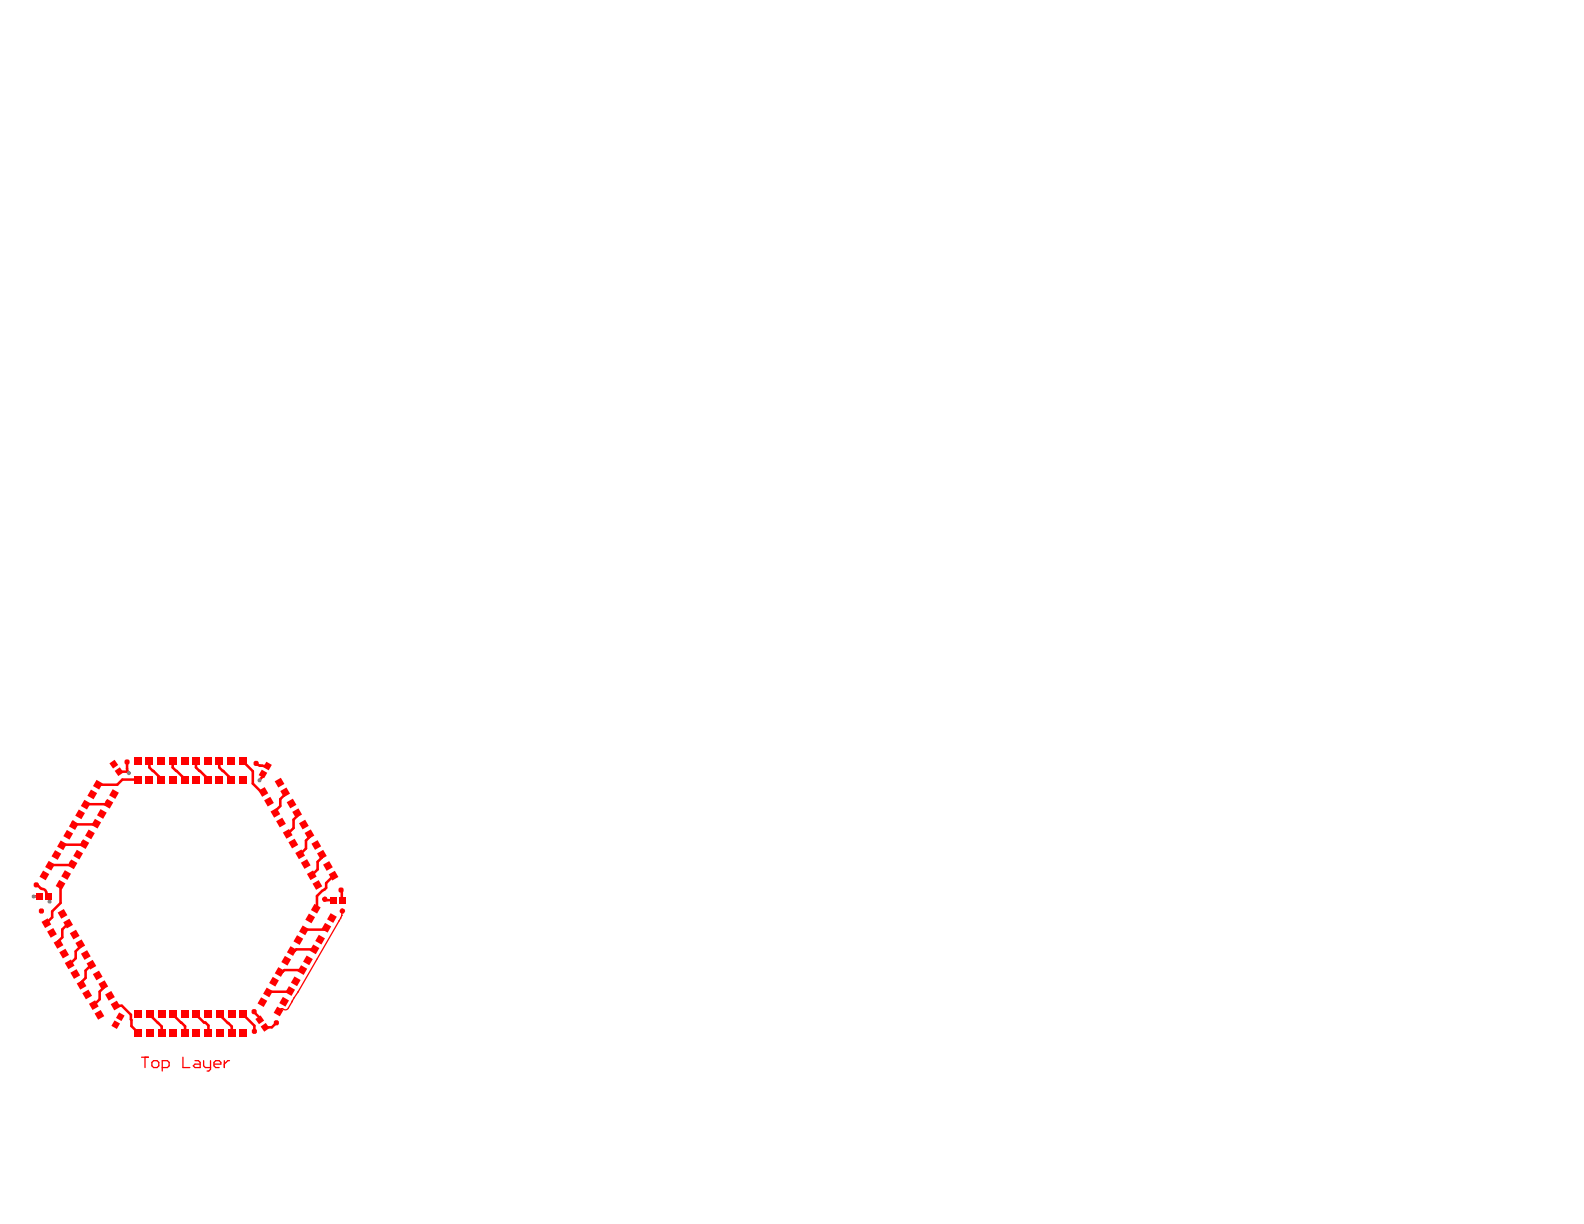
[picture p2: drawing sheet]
<svg xmlns="http://www.w3.org/2000/svg" width="279mm" height="216mm" viewBox="0 0 279 216" stroke-linecap="round" stroke-linejoin="round" font-family="sans-serif">
<g fill="none" stroke="#f00" stroke-width=".22">
<path d="M49.6 178h.1M49.6 178l-.5 .4M59.8 162.4l-9 15.4a.75 .75 0 0 1-1.1 .1l-.1 .1M59.8 162.4h.1M60.1 161.9l-.3 .5M60.1 161.9h.1M60.3 161.5h.1M60.3 161.5l-.2 .4M60.3 160.7v.8M25 186.5h1.2M25.6 186.5v1.8M26.8 187.4l.3-.3h.6l.3 .3v.6l-.3 .3h-.6l-.3-.3z"/>
<path d="M28.6 188.3h.9l.3-.3v-.6l-.3-.3h-.9v1.8M32.3 186.5v1.8h1.2M34.4 187.1h.6l.3 .3v.9h-.9l-.3-.3 .3-.3h.9M35.9 187.1v.9l.3 .3h.9M37.1 187.1v1.5l-.3 .3h-.3M37.7 187.7h1.3v-.3l-.3-.3h-.7l-.3 .3v.6l.3 .3h.7M39.6 187.1v1.2M40.5 187.1h-.3l-.6 .6"/>
</g>
<g fill="none" stroke="#f00" stroke-width=".45">
<path d="M22.4 134.4a2.08 2.08 0 0 0 .3 2l-.3-.3h-1.4M24.4 137.5h-2.8l-.9 .9h-3.4M26.4 134.2v1.2l2.1 2.1M30.5 134.2v1.2l2.1 2.1M34.6 134.2v1.2l2.1 2.1M38.7 134.2v1.2l2.1 2.1M42.8 134.2l1.8 1.8v2.2l1.5 1.5h.4M45.2 134.7l.5 .3 .5 .1M46.2 135.1h.1M46.2 135.1h1M46.4 136.5v.4l-.6 .7M50.3 139.8v.3l-.9 .9v1.2l-.8 .8v.4"/>
<path d="M6.4 156.1l.3 .1a1.71 1.71 0 0 0 1.2 .8l.3 .7 .5 .5v.8M6.9 158l-1 .1M10.7 156.1v3.2l-1.5 1.5v1l-1 1M12.6 152l-.2 .1M12.7 152.6h-3.8l-.1 .1M12.9 145l-.1 .1M14.6 148.4l-.1 .1M14.8 149h-3.8l-.1 .1M17 145.3l-.1 .1h-3.8M18.9 141.3l-.1 .1M19 141.9h-3.9M52.4 143.4v.5l-.6 .7v1.5l-1 1"/>
<path d="M54.6 147.2v.5l-.6 .6v1.4l-1.1 1M56.8 150.8v.5l-.8 .7v1.4l-1 1M57.3 158.6l.4 .2h1.1M57.4 158.4h.1M58.8 154.5l-1.3 1.3v.8l-1.6 1.4v2.4M60.2 157l.1 .1v1.5l.2 .2M12 162.9l-1 1v1.4l-.7 .7v.5M14.2 166.6v.4l-.9 .8v1.2l-1 1.1M16.1 170.2l-1 1v1.3l-.7 .7v.5M18.2 173.8v.5l-.6 .6v1.4l-1.1 1M20.4 177.4h1.1l1.6 1.6 .1 2 1.2 1.2M26.4 178.9l2.1 2.2v1.1"/>
<path d="M26.8 179.3v.1M30.5 178.9l2.1 2.1v1.2M34.6 178.9l1.4 1.5h.2l.6 .5v1.3M38.7 178.9l2.2 2.2v1.1M42.9 178.9l2 2v1M44.8 178.4l1 1.1v.4M51.2 174.8l-.1 .1h-3.7l-.1 .2M53.3 171.1h-3.1l-.4 .4h-.5M55.5 167.5h-3.2l-.3 .3h-.5M57.7 163.9l-.2 .1h-3.8M27.8 180.4h.1M48.7 180.4l-.8 .8h-1.2"/>
</g>
<g fill="#808080">
<circle cx="7.3" cy="160.7" r=".36"/>
<circle cx="20.1" cy="134.8" r=".36"/>
<circle cx="57.3" cy="158.6" r=".36"/>
<circle cx="60.2" cy="157" r=".36"/>
<circle cx="45.8" cy="137.6" r=".36"/>
<circle cx="21.2" cy="179.3" r=".36"/>
<circle cx="48.7" cy="180.4" r=".36"/>
<circle cx="44.8" cy="178.4" r=".36"/>
<circle cx="20.1" cy="140.1" r=".36"/>
<circle cx="18" cy="143.6" r=".36"/>
<circle cx="15.9" cy="147.2" r=".36"/>
<circle cx="13.8" cy="150.7" r=".36"/>
<circle cx="11.7" cy="154.3" r=".36"/>
<circle cx="11.3" cy="168.2" r=".36"/>
<circle cx="11" cy="161.2" r=".36"/>
<circle cx="13.2" cy="164.8" r=".36"/>
<circle cx="15.1" cy="168.5" r=".36"/>
<circle cx="17.2" cy="172.1" r=".36"/>
<circle cx="19.4" cy="175.7" r=".36"/>
<circle cx="24.4" cy="178.9" r=".36"/>
<circle cx="28.5" cy="178.9" r=".36"/>
<circle cx="32.6" cy="178.9" r=".36"/>
<circle cx="36.8" cy="178.9" r=".36"/>
<circle cx="40.9" cy="178.9" r=".36"/>
<circle cx="46.3" cy="176.8" r=".36"/>
<circle cx="48.3" cy="173.2" r=".36"/>
<circle cx="50.5" cy="169.5" r=".36"/>
<circle cx="52.6" cy="165.8" r=".36"/>
<circle cx="54.8" cy="162.2" r=".36"/>
<circle cx="56" cy="156.1" r=".36"/>
<circle cx="53.9" cy="152.4" r=".36"/>
<circle cx="51.7" cy="148.8" r=".36"/>
<circle cx="49.6" cy="145.1" r=".36"/>
<circle cx="47.5" cy="141.4" r=".36"/>
<circle cx="42.8" cy="137.5" r=".36"/>
<circle cx="38.7" cy="137.5" r=".36"/>
<circle cx="34.6" cy="137.5" r=".36"/>
<circle cx="30.5" cy="137.5" r=".36"/>
<circle cx="26.4" cy="137.5" r=".36"/>
<circle cx="22.7" cy="136.4" r=".36"/>
<circle cx="5.9" cy="158.1" r=".36"/>
<circle cx="8.7" cy="159" r=".36"/>
<circle cx="55.8" cy="149" r=".36"/>
<circle cx="57.8" cy="152.7" r=".36"/>
<circle cx="49.3" cy="138.1" r=".36"/>
<circle cx="51.4" cy="141.7" r=".36"/>
<circle cx="12" cy="147.2" r=".36"/>
<circle cx="14.1" cy="143.6" r=".36"/>
<circle cx="47.2" cy="135.1" r=".36"/>
<circle cx="20.4" cy="180.7" r=".36"/>
<circle cx="42.9" cy="182.2" r=".36"/>
<circle cx="38.7" cy="182.2" r=".36"/>
<circle cx="34.6" cy="182.2" r=".36"/>
<circle cx="30.5" cy="182.2" r=".36"/>
<circle cx="26.4" cy="182.2" r=".36"/>
<circle cx="17.5" cy="179" r=".36"/>
<circle cx="15.4" cy="175.4" r=".36"/>
<circle cx="13.3" cy="171.8" r=".36"/>
<circle cx="9.2" cy="164.6" r=".36"/>
<circle cx="7.8" cy="154.4" r=".36"/>
<circle cx="9.9" cy="150.8" r=".36"/>
<circle cx="16.3" cy="140.1" r=".36"/>
<circle cx="24.4" cy="134.2" r=".36"/>
<circle cx="28.5" cy="134.2" r=".36"/>
<circle cx="32.6" cy="134.2" r=".36"/>
<circle cx="36.7" cy="134.2" r=".36"/>
<circle cx="40.8" cy="134.2" r=".36"/>
<circle cx="53.6" cy="145.4" r=".36"/>
<circle cx="58.7" cy="162.1" r=".36"/>
<circle cx="56.5" cy="165.7" r=".36"/>
<circle cx="54.3" cy="169.4" r=".36"/>
<circle cx="52.2" cy="173.1" r=".36"/>
<circle cx="50.1" cy="176.7" r=".36"/>
</g>
<g fill="#f00">
<path d="M56.8 158.4l.4-.3 .3 .1 .3 .3-.1 .4-.3 .2h-.4l-.2-.4z" fill-rule="evenodd"/>
<path d="M55.1 155.9l1.1-.7 .6 1.1-1 .7z" fill-rule="evenodd"/>
<path d="M58 154.2l1.1-.6 .6 1.1-1.1 .6z" fill-rule="evenodd"/>
<path d="M57 152.5l1.1-.6 .6 1.1-1.1 .6z" fill-rule="evenodd"/>
<path d="M54.1 154.2l1.1-.7 .7 1.1-1.1 .6z" fill-rule="evenodd"/>
<path d="M53.1 152.2l1.1-.7 .6 1.1-1.1 .7z" fill-rule="evenodd"/>
<path d="M55.9 150.5l1.1-.6 .6 1.1-1.1 .6z" fill-rule="evenodd"/>
<path d="M54.9 148.8l1.1-.6 .7 1.1-1.1 .6z" fill-rule="evenodd"/>
<path d="M52.1 150.5l1.1-.7 .6 1.1-1.1 .7z" fill-rule="evenodd"/>
<path d="M50.9 148.6l1.1-.7 .6 1.1-1.1 .7z" fill-rule="evenodd"/>
<path d="M53.7 146.9l1.1-.6 .6 1.1-1 .6z" fill-rule="evenodd"/>
<path d="M52.7 145.2l1.1-.6 .7 1.1-1.1 .6z" fill-rule="evenodd"/>
<path d="M49.9 146.9l1.1-.7 .6 1.1-1.1 .6z" fill-rule="evenodd"/>
<path d="M48.7 144.9l1.1-.7 .6 1.1-1.1 .6z" fill-rule="evenodd"/>
<path d="M51.6 143.2l1-.6 .7 1.1-1.1 .6z" fill-rule="evenodd"/>
<path d="M50.6 141.5l1.1-.6 .6 1.1-1.1 .6z" fill-rule="evenodd"/>
<path d="M47.7 143.1l1.1-.6 .6 1.1-1.1 .6z" fill-rule="evenodd"/>
<path d="M46.6 141.2l1.1-.7 .6 1.1-1.1 .7z" fill-rule="evenodd"/>
<path d="M49.4 139.5l1.1-.6 .7 1.1-1.1 .6z" fill-rule="evenodd"/>
<path d="M48.5 137.8l1-.6 .7 1.1-1.1 .6z" fill-rule="evenodd"/>
<path d="M45.6 139.5l1.1-.7 .6 1.1-1.1 .7z" fill-rule="evenodd"/>
<path d="M20.2 180l1 .5-.6 1-1-.6z" fill-rule="evenodd"/>
<path d="M21 178.6l1 .5-.6 1-.9-.6z" fill-rule="evenodd"/>
<path d="M59.9 158.2h1.1v1.1h-1.1z" fill-rule="evenodd"/>
<path d="M58.3 158.2h1.1v1.1h-1.1z" fill-rule="evenodd"/>
<path d="M47 134.4l1 .5-.6 1-1-.6z" fill-rule="evenodd"/>
<path d="M46.2 135.8l.9 .5-.5 1-1-.6z" fill-rule="evenodd"/>
<path d="M19.3 134.7l.9-.7 .7 .9-1 .7z" fill-rule="evenodd"/>
<path d="M20.2 136l.9-.7 .7 1-.9 .6z" fill-rule="evenodd"/>
<path d="M40.3 178.3h1.2v1.2h-1.2z" fill-rule="evenodd"/>
<path d="M40.3 181.6h1.2v1.2h-1.2z" fill-rule="evenodd"/>
<path d="M42.2 181.6h1.3v1.2h-1.3z" fill-rule="evenodd"/>
<path d="M42.2 178.3h1.3v1.2h-1.3z" fill-rule="evenodd"/>
<path d="M32 178.2h1.3v1.3h-1.3z" fill-rule="evenodd"/>
<path d="M32 181.5h1.3v1.3h-1.3z" fill-rule="evenodd"/>
<path d="M34 181.5h1.2v1.3h-1.2z" fill-rule="evenodd"/>
<path d="M34 178.2h1.2v1.3h-1.2z" fill-rule="evenodd"/>
<path d="M27.9 178.2h1.3v1.3h-1.3z" fill-rule="evenodd"/>
<path d="M27.9 181.5h1.3v1.3h-1.3z" fill-rule="evenodd"/>
<path d="M29.9 181.5h1.2v1.3h-1.2z" fill-rule="evenodd"/>
<path d="M29.9 178.2h1.2v1.3h-1.2z" fill-rule="evenodd"/>
<path d="M23.8 178.3h1.2v1.2h-1.2z" fill-rule="evenodd"/>
<path d="M23.8 181.6h1.2v1.2h-1.2z" fill-rule="evenodd"/>
<path d="M25.8 181.6h1.2v1.2h-1.2z" fill-rule="evenodd"/>
<path d="M25.8 178.3h1.2v1.2h-1.2z" fill-rule="evenodd"/>
<path d="M19.5 177.1l1.1-.6 .6 1.1-1 .6z" fill-rule="evenodd"/>
<path d="M16.7 178.8l1.1-.7 .6 1.1-1.1 .7z" fill-rule="evenodd"/>
<path d="M15.7 177.1l1.1-.7 .6 1.1-1.1 .7z" fill-rule="evenodd"/>
<path d="M18.5 175.4l1.1-.6 .7 1.1-1.1 .6z" fill-rule="evenodd"/>
<path d="M16.4 171.8l1.1-.6 .6 1.1-1.1 .6z" fill-rule="evenodd"/>
<path d="M13.5 173.5l1.1-.7 .6 1.1-1 .7z" fill-rule="evenodd"/>
<path d="M14.5 175.2l1.1-.6 .6 1-1.1 .7z" fill-rule="evenodd"/>
<path d="M17.4 173.5l1.1-.6 .6 1.1-1.1 .6z" fill-rule="evenodd"/>
<path d="M15.3 169.9l1.1-.6 .6 1.1-1.1 .6z" fill-rule="evenodd"/>
<path d="M12.4 171.6l1.1-.6 .6 1-1.1 .7z" fill-rule="evenodd"/>
<path d="M11.4 169.9l1.1-.7 .6 1.1-1 .7z" fill-rule="evenodd"/>
<path d="M14.3 168.2l1.1-.6 .6 1.1-1.1 .6z" fill-rule="evenodd"/>
<path d="M12.3 164.6l1.1-.6 .6 1.1-1.1 .6z" fill-rule="evenodd"/>
<path d="M9.5 166.3l1.1-.7 .6 1.1-1.1 .7z" fill-rule="evenodd"/>
<path d="M10.5 168l1-.7 .7 1.1-1.1 .7z" fill-rule="evenodd"/>
<path d="M13.3 166.3l1.1-.6 .6 1.1-1.1 .6z" fill-rule="evenodd"/>
<path d="M11.2 162.7l1-.6 .7 1-1.1 .7z" fill-rule="evenodd"/>
<path d="M8.3 164.3l1.1-.6 .6 1.1-1.1 .6z" fill-rule="evenodd"/>
<path d="M7.3 162.6l1.1-.6 .6 1.1-1 .6z" fill-rule="evenodd"/>
<path d="M10.2 161l1.1-.7 .6 1.1-1.1 .7z" fill-rule="evenodd"/>
<path d="M11.4 153.5l1.1 .6-.6 1.1-1.1-.6z" fill-rule="evenodd"/>
<path d="M8.6 151.8l1.1 .7-.7 1.1-1-.7z" fill-rule="evenodd"/>
<path d="M7.6 153.6l1.1 .6-.6 1.1-1.1-.7z" fill-rule="evenodd"/>
<path d="M10.4 155.2l1.1 .6-.6 1.1-1.1-.6z" fill-rule="evenodd"/>
<path d="M12.6 151.6l1.1 .6-.7 1.1-1.1-.6z" fill-rule="evenodd"/>
<path d="M9.7 150l1.1 .6-.6 1.1-1.1-.7z" fill-rule="evenodd"/>
<path d="M10.7 148.2l1.1 .7-.6 1.1-1.1-.7z" fill-rule="evenodd"/>
<path d="M13.6 149.9l1 .6-.6 1.1-1.1-.6z" fill-rule="evenodd"/>
<path d="M15.6 146.3l1.1 .7-.6 1-1.1-.6z" fill-rule="evenodd"/>
<path d="M12.8 144.7l1.1 .6-.7 1.1-1-.6z" fill-rule="evenodd"/>
<path d="M11.8 146.4l1.1 .6-.6 1.1-1.1-.6z" fill-rule="evenodd"/>
<path d="M14.6 148l1.1 .7-.6 1.1-1.1-.7z" fill-rule="evenodd"/>
<path d="M16.7 144.4l1.1 .7-.6 1-1.1-.6z" fill-rule="evenodd"/>
<path d="M13.9 142.8l1.1 .6-.6 1.1-1.1-.6z" fill-rule="evenodd"/>
<path d="M14.9 141.1l1.1 .6-.7 1.1-1-.6z" fill-rule="evenodd"/>
<path d="M17.7 142.7l1.1 .6-.6 1.1-1.1-.6z" fill-rule="evenodd"/>
<path d="M19.9 139.2l1.1 .6-.7 1.1-1-.6z" fill-rule="evenodd"/>
<path d="M17 137.6l1.1 .6-.6 1.1-1.1-.7z" fill-rule="evenodd"/>
<path d="M16 139.3l1.1 .6-.6 1.1-1.1-.6z" fill-rule="evenodd"/>
<path d="M18.9 140.9l1.1 .6-.6 1.1-1.1-.6z" fill-rule="evenodd"/>
<path d="M23.7 136.9h1.3v1.2h-1.3z" fill-rule="evenodd"/>
<path d="M23.7 133.6h1.3v1.3h-1.3z" fill-rule="evenodd"/>
<path d="M25.7 133.6h1.3v1.3h-1.3z" fill-rule="evenodd"/>
<path d="M25.7 136.9h1.3v1.2h-1.3z" fill-rule="evenodd"/>
<path d="M29.8 136.9h1.3v1.2h-1.3z" fill-rule="evenodd"/>
<path d="M29.8 133.6h1.3v1.3h-1.3z" fill-rule="evenodd"/>
<path d="M27.9 133.6h1.2v1.3h-1.2z" fill-rule="evenodd"/>
<path d="M27.9 136.9h1.2v1.2h-1.2z" fill-rule="evenodd"/>
<path d="M32 136.9h1.2v1.2h-1.2z" fill-rule="evenodd"/>
<path d="M32 133.6h1.2v1.3h-1.2z" fill-rule="evenodd"/>
<path d="M33.9 133.6h1.3v1.3h-1.3z" fill-rule="evenodd"/>
<path d="M33.9 136.9h1.3v1.2h-1.3z" fill-rule="evenodd"/>
<path d="M38 136.9h1.3v1.2h-1.3z" fill-rule="evenodd"/>
<path d="M38 133.6h1.3v1.3h-1.3z" fill-rule="evenodd"/>
<path d="M36.1 133.6h1.2v1.3h-1.2z" fill-rule="evenodd"/>
<path d="M36.1 136.9h1.2v1.2h-1.2z" fill-rule="evenodd"/>
<path d="M40.2 136.9h1.2v1.2h-1.2z" fill-rule="evenodd"/>
<path d="M40.2 133.6h1.2v1.3h-1.2z" fill-rule="evenodd"/>
<path d="M42.2 133.6h1.2v1.3h-1.2z" fill-rule="evenodd"/>
<path d="M42.2 136.9h1.2v1.2h-1.2z" fill-rule="evenodd"/>
<path d="M44.4 178.2l.2-.2h.4l.3 .2v.5l-.3 .2h-.4l-.2-.2z" fill-rule="evenodd"/>
<path d="M6.4 157.5h1.1v1.1h-1.1z" fill-rule="evenodd"/>
<path d="M8 157.5h1.1v1.1h-1.1z" fill-rule="evenodd"/>
<path d="M38.1 178.3h1.3v1.2h-1.3z" fill-rule="evenodd"/>
<path d="M38.1 181.6h1.3v1.2h-1.3z" fill-rule="evenodd"/>
<path d="M36.1 181.6h1.3v1.2h-1.3z" fill-rule="evenodd"/>
<path d="M36.1 178.3h1.3v1.2h-1.3z" fill-rule="evenodd"/>
<path d="M54.5 161.1l1.1 .7-.7 1.1-1-.7z" fill-rule="evenodd"/>
<path d="M57.3 162.8l1.1 .6-.6 1.1-1.1-.6z" fill-rule="evenodd"/>
<path d="M58.3 161.1l1.1 .6-.6 1.1-1.1-.6z" fill-rule="evenodd"/>
<path d="M55.5 159.4l1.1 .7-.7 1-1.1-.6z" fill-rule="evenodd"/>
<path d="M52.4 165l1.1 .6-.6 1.1-1.1-.7z" fill-rule="evenodd"/>
<path d="M55.2 166.6l1.1 .6-.6 1.1-1.1-.6z" fill-rule="evenodd"/>
<path d="M56.2 164.9l1.1 .6-.6 1.1-1.1-.6z" fill-rule="evenodd"/>
<path d="M53.4 163.2l1.1 .7-.7 1.1-1-.7z" fill-rule="evenodd"/>
<path d="M50.3 168.6l1 .6-.6 1.1-1.1-.6z" fill-rule="evenodd"/>
<path d="M53.1 170.3l1.1 .6-.6 1.1-1.1-.7z" fill-rule="evenodd"/>
<path d="M54.1 168.5l1.1 .7-.7 1.1-1-.7z" fill-rule="evenodd"/>
<path d="M51.2 166.9l1.1 .6-.6 1.1-1.1-.6z" fill-rule="evenodd"/>
<path d="M48.1 172.3l1.1 .6-.6 1.1-1.1-.6z" fill-rule="evenodd"/>
<path d="M51 173.9l1 .7-.6 1.1-1.1-.7z" fill-rule="evenodd"/>
<path d="M51.9 172.2l1.1 .7-.6 1.1-1.1-.7z" fill-rule="evenodd"/>
<path d="M49.1 170.6l1.1 .6-.6 1.1-1.1-.6z" fill-rule="evenodd"/>
<path d="M46.1 175.9l1 .6-.6 1.1-1.1-.6z" fill-rule="evenodd"/>
<path d="M48.9 177.6l1.1 .6-.6 1.1-1.1-.7z" fill-rule="evenodd"/>
<path d="M49.9 175.8l1.1 .7-.7 1.1-1-.7z" fill-rule="evenodd"/>
<path d="M47 174.2l1.1 .6-.6 1.1-1.1-.6z" fill-rule="evenodd"/>
<path d="M44.6 181.5h.5l.2 .2v.4l-.2 .3h-.5l-.2-.3v-.4z" fill-rule="evenodd"/>
<path d="M59.7 156.8l.2-.3h.5l.2 .3v.4l-.2 .2h-.5l-.2-.2z" fill-rule="evenodd"/>
<path d="M60.1 160.3l.3-.1 .4 .2 .1 .3-.2 .4-.3 .1-.4-.2-.1-.3z" fill-rule="evenodd"/>
<path d="M48.5 180h.5l.2 .2v.4l-.2 .3h-.5l-.2-.3v-.4z" fill-rule="evenodd"/>
<path d="M46 181.1l.9-.7 .6 .9-.9 .7z" fill-rule="evenodd"/>
<path d="M45 179.7l1-.6 .6 .9-.9 .7z" fill-rule="evenodd"/>
<path d="M22 134.2l.2-.2h.4l.3 .2v.4l-.3 .3h-.4l-.2-.3z" fill-rule="evenodd"/>
<path d="M5.9 155.9l.3-.3h.4l.2 .3v.4l-.2 .2h-.4l-.3-.2z" fill-rule="evenodd"/>
<path d="M6.9 160.5l.2-.3h.4l.3 .3v.4l-.3 .2h-.4l-.2-.2z" fill-rule="evenodd"/>
<path d="M44.7 134.4l.3-.2h.4l.2 .2v.5l-.2 .2h-.4l-.3-.2z" fill-rule="evenodd"/>
</g>
</svg>
